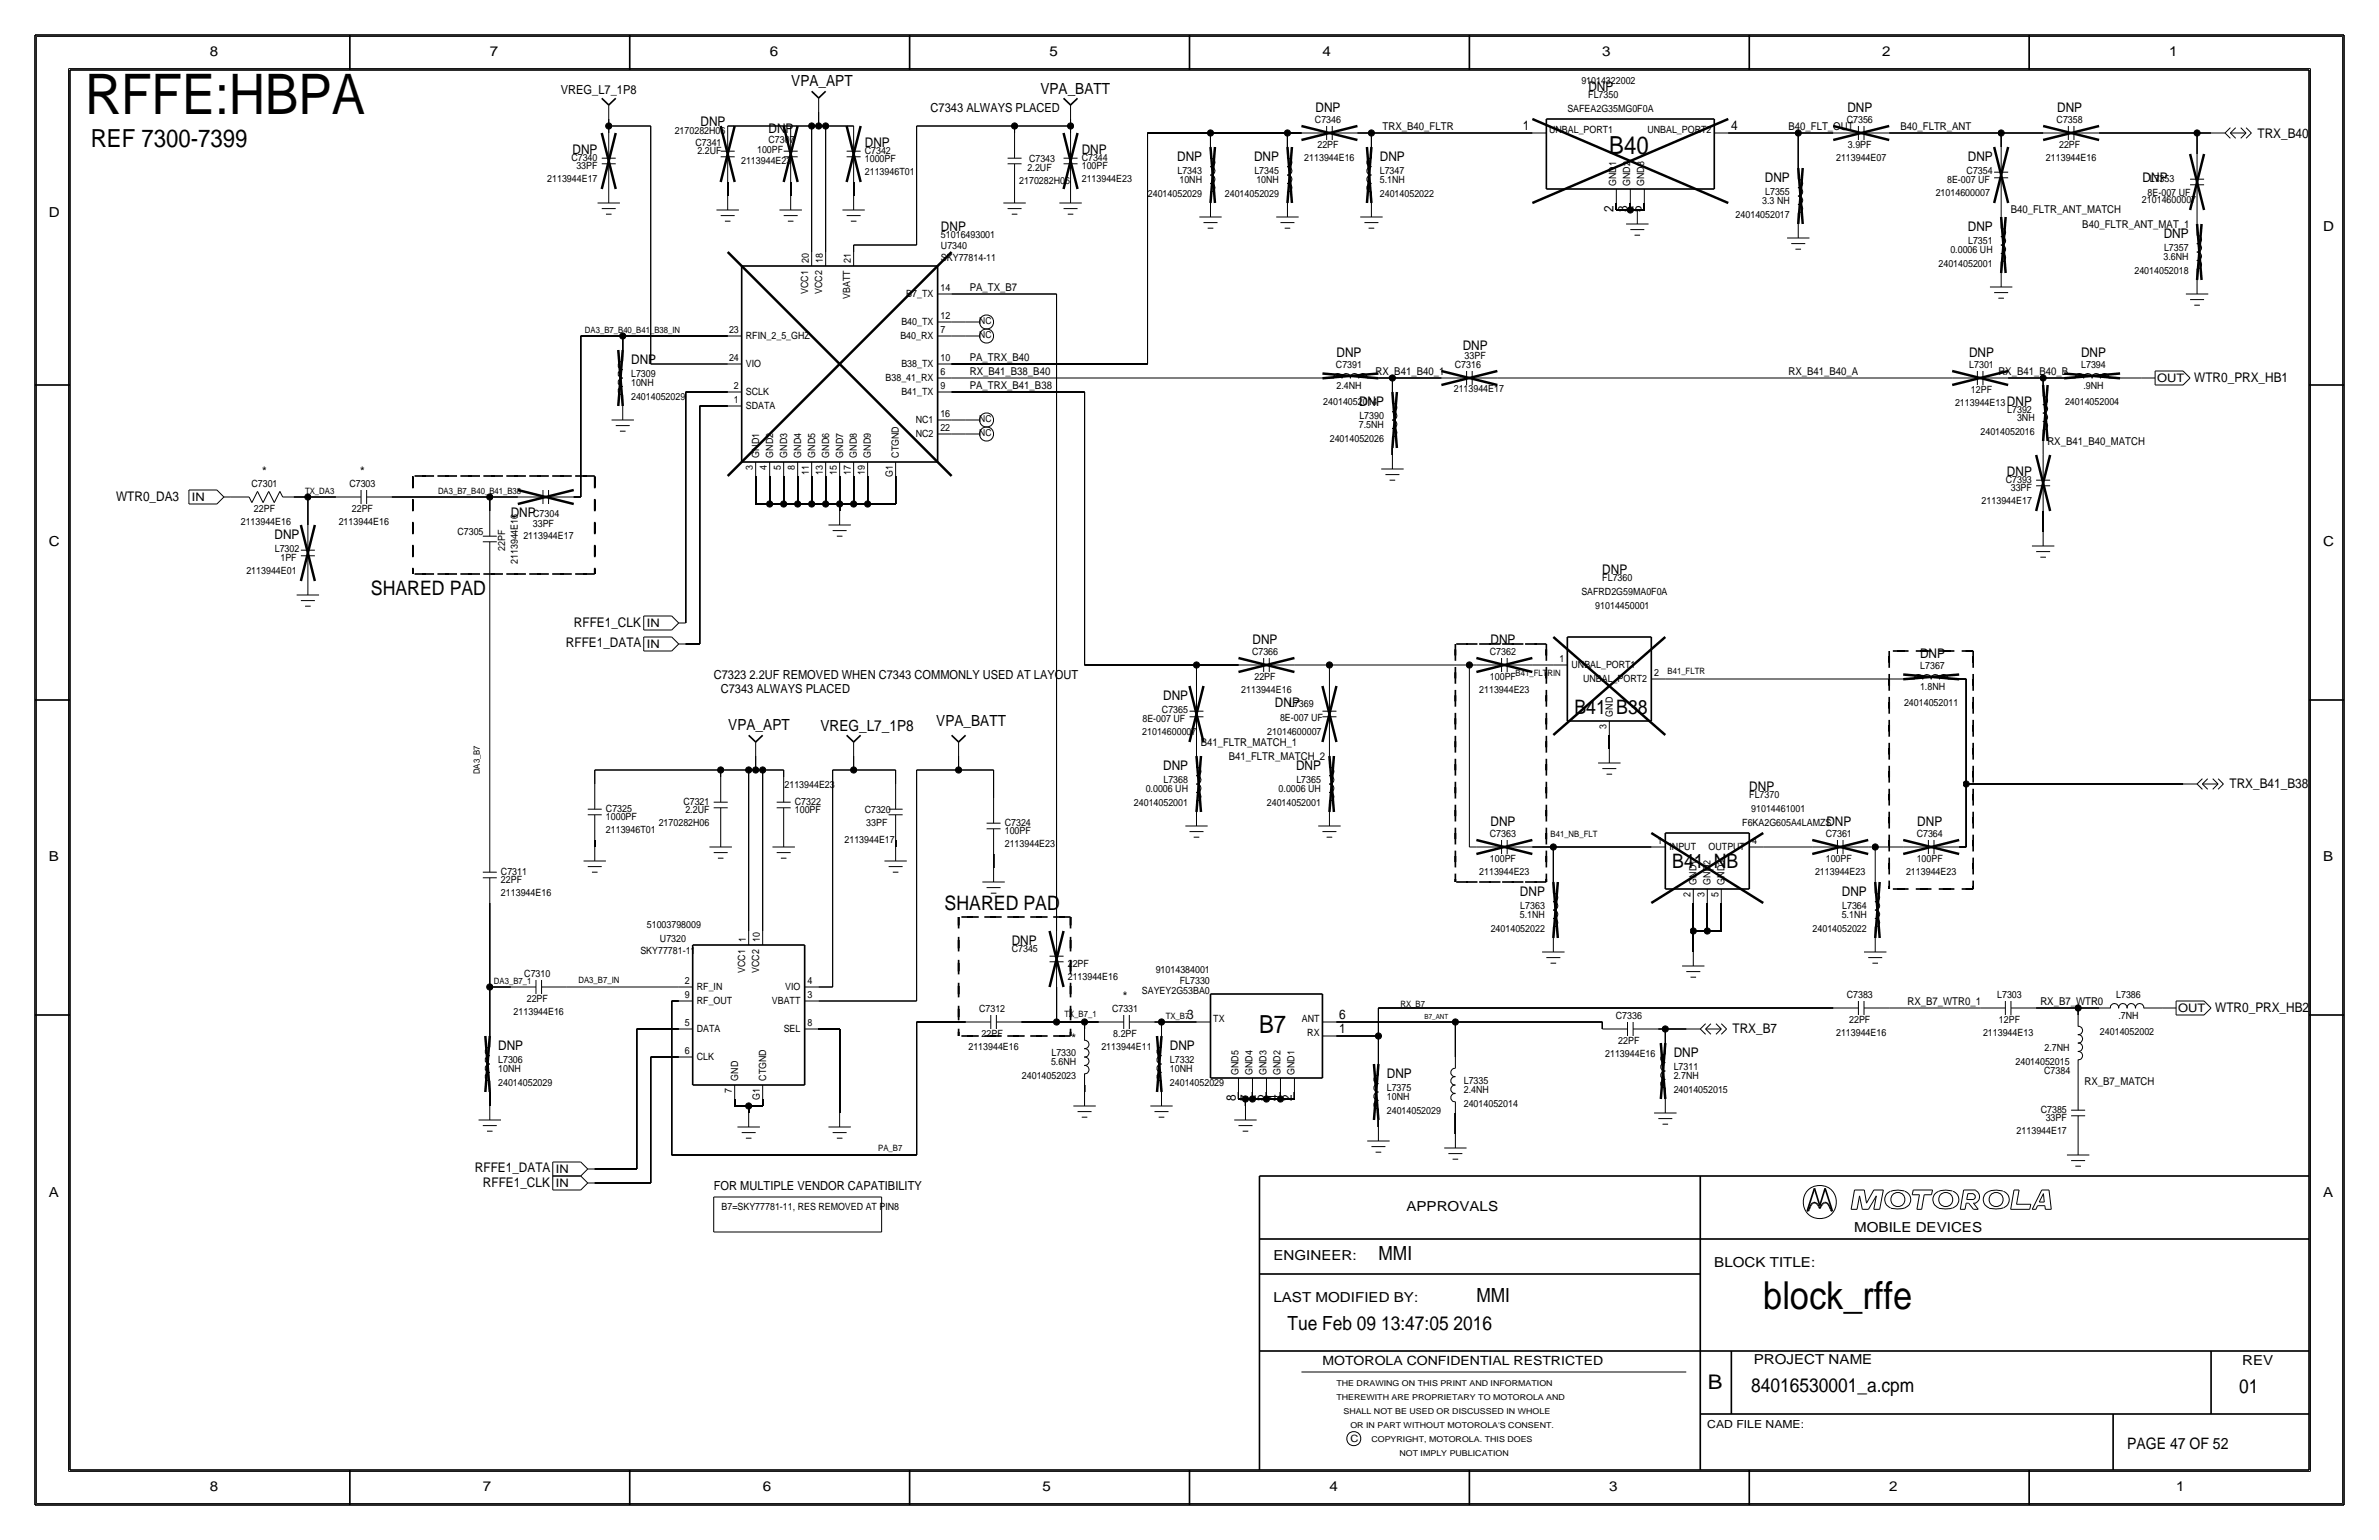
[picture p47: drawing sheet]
<svg xmlns="http://www.w3.org/2000/svg" width="432mm" height="279mm" viewBox="0 0 432 279" stroke-linecap="round" stroke-linejoin="round" font-family="sans-serif">
<defs><g id="words">
<text font-size="10.1" x="15.4" y="20.6">RFFE:HBPA</text>
<text font-size="7" x="320" y="237.5">block_rffe</text>
<g font-size="4.5">
<text x="16.5" y="26.7">REF 7300-7399</text>
<text x="292.1" y="27.9">B40</text>
<text x="228.5" y="187.5">B7</text>
</g>
<text font-size="3.7" x="310" y="252.1">B</text>
<g font-size="3.6">
<text x="67.3" y="108">SHARED PAD</text>
<text x="285.8" y="129.5">B41 B38</text>
<text x="303.5" y="157.5">B41_NB</text>
<text x="171.4" y="165.1">SHARED PAD</text>
</g>
<g font-size="3.5">
<text x="250.2" y="228.6">MMI</text>
<text x="268" y="236.2">MMI</text>
<text x="233.7" y="241.3">Tue Feb 09 13:47:05 2016</text>
<text x="317.9" y="252.6">84016530001_a.cpm</text>
<text x="406.4" y="252.7">01</text>
</g>
<text font-size="2.9" x="386.1" y="262.9">PAGE 47 OF 52</text>
<g font-size="2.8">
<text x="143.6" y="15.6">VPA_APT</text>
<text x="188.8" y="17">VPA_BATT</text>
<text x="169.9" y="131.8">VPA_BATT</text>
<text x="132.2" y="132.5">VPA_APT</text>
<text x="148.9" y="132.7">VREG_L7_1P8</text>
</g>
<g font-size="2.5">
<text x="38.1" y="10.2">8</text>
<text x="88.9" y="10.2">7</text>
<text x="139.7" y="10.2">6</text>
<text x="190.5" y="10.2">5</text>
<text x="240" y="10.2">4</text>
<text x="290.8" y="10.2">3</text>
<text x="341.6" y="10.2">2</text>
<text x="393.7" y="10.2">1</text>
<text x="8.9" y="39.4">D</text>
<text x="421.6" y="41.9">D</text>
<text x="8.9" y="99.1">C</text>
<text x="421.6" y="99.1">C</text>
<text x="8.9" y="156.2">B</text>
<text x="421.6" y="156.2">B</text>
<text x="8.9" y="217.2">A</text>
<text x="255.3" y="219.7">APPROVALS</text>
<text x="421.6" y="217.2">A</text>
<text x="336.5" y="223.5">MOBILE DEVICES</text>
<text x="231.1" y="228.6">ENGINEER:</text>
<text x="311.1" y="229.9">BLOCK TITLE:</text>
<text x="231.1" y="236.2">LAST MODIFIED BY:</text>
<text x="318.3" y="247.5">PROJECT NAME</text>
<text x="407" y="247.6">REV</text>
<text x="38.1" y="270.5">8</text>
<text x="87.6" y="270.5">7</text>
<text x="138.4" y="270.5">6</text>
<text x="189.2" y="270.5">5</text>
<text x="241.3" y="270.5">4</text>
<text x="292.1" y="270.5">3</text>
<text x="342.9" y="270.5">2</text>
<text x="395" y="270.5">1</text>
</g>
<g font-size="2.4">
<text x="288.3" y="16.5">DNP</text>
<text x="127.1" y="22.9">DNP</text>
<text x="238.8" y="20.3">DNP</text>
<text x="276.4" y="23.6">1</text>
<text x="314.2" y="23.6">4</text>
<text x="335.3" y="20.3">DNP</text>
<text x="373.4" y="20.3">DNP</text>
<text x="103.9" y="27.9">DNP</text>
<text x="139.5" y="24.1">DNP</text>
<text x="157" y="26.7">DNP</text>
<text x="196.3" y="27.9">DNP</text>
<text x="213.7" y="29.2">DNP</text>
<text x="227.6" y="29.2">DNP</text>
<text x="250.4" y="29.2">DNP</text>
<text x="357.2" y="29.2">DNP</text>
<text x="409.8" y="25.1">TRX_B40</text>
<text x="320.3" y="33">DNP</text>
<text x="388.9" y="33">DNP</text>
<text x="170.8" y="41.9">DNP</text>
<text x="292.9" y="38.5" transform="rotate(-90 292.9 38.5)">2</text>
<text x="295.4" y="38.5" transform="rotate(-90 295.4 38.5)">3</text>
<text x="297.9" y="38.5" transform="rotate(-90 297.9 38.5)">5</text>
<text x="357.2" y="41.9">DNP</text>
<text x="392.7" y="43.2">DNP</text>
<text x="242.6" y="64.8">DNP</text>
<text x="265.5" y="63.5">DNP</text>
<text x="357.4" y="64.8">DNP</text>
<text x="377.7" y="64.8">DNP</text>
<text x="114.6" y="66">DNP</text>
<text x="398.3" y="69.3">WTR0_PRX_HB1</text>
<text x="246.7" y="73.7">DNP</text>
<text x="364.3" y="73.7">DNP</text>
<text x="47.6" y="86.4">*</text>
<text x="65.4" y="86.4">*</text>
<text x="364.3" y="86.4">DNP</text>
<text x="21.1" y="90.9">WTR0_DA3</text>
<text x="92.7" y="93.8">DNP</text>
<text x="49.8" y="97.8">DNP</text>
<text x="290.8" y="104.1">DNP</text>
<text x="104.2" y="113.8">RFFE1_CLK</text>
<text x="102.7" y="117.4">RFFE1_DATA</text>
<text x="227.4" y="116.8">DNP</text>
<text x="270.5" y="116.8">DNP</text>
<text x="348.5" y="119.4">DNP</text>
<text x="211.1" y="127">DNP</text>
<text x="231.4" y="128.3">DNP</text>
<text x="211.1" y="139.7">DNP</text>
<text x="235.2" y="139.7">DNP</text>
<text x="317.5" y="143.5">DNP</text>
<text x="404.7" y="143">TRX_B41_B38</text>
<text x="270.5" y="149.9">DNP</text>
<text x="331.5" y="149.9">DNP</text>
<text x="348" y="149.9">DNP</text>
<text x="275.9" y="162.6">DNP</text>
<text x="334.3" y="162.6">DNP</text>
<text x="183.6" y="171.4">DNP</text>
<text x="203.8" y="181.6">*</text>
<text x="215.5" y="184.9">3</text>
<text x="243.1" y="184.9">6</text>
<text x="402.1" y="183.6">WTR0_PRX_HB2</text>
<text x="90.4" y="190.5">DNP</text>
<text x="194.5" y="189.2">*</text>
<text x="212.3" y="190.5">DNP</text>
<text x="243.1" y="187.5">1</text>
<text x="303.8" y="191.8">DNP</text>
<text x="314.5" y="187.5">TRX_B7</text>
<text x="251.7" y="195.6">DNP</text>
<text x="224.3" y="199.8" transform="rotate(-90 224.3 199.8)">8</text>
<text x="226.8" y="199.8" transform="rotate(-90 226.8 199.8)">7</text>
<text x="229.4" y="199.8" transform="rotate(-90 229.4 199.8)">5</text>
<text x="231.9" y="199.8" transform="rotate(-90 231.9 199.8)">4</text>
<text x="234.4" y="199.8" transform="rotate(-90 234.4 199.8)">2</text>
<text x="86.2" y="212.6">RFFE1_DATA</text>
<text x="87.7" y="215.4">RFFE1_CLK</text>
</g>
<g font-size="2.3">
<text x="101.8" y="17.1">VREG_L7_1P8</text>
<text x="168.9" y="20.3">C7343 ALWAYS PLACED</text>
<text x="129.5" y="123.2">C7323 2.2UF REMOVED WHEN C7343 COMMONLY USED AT LAYOUT</text>
<text x="130.8" y="125.7">C7343 ALWAYS PLACED</text>
<text x="129.5" y="215.9">FOR MULTIPLE VENDOR CAPATIBILITY</text>
<text x="240" y="247.6">MOTOROLA CONFIDENTIAL RESTRICTED</text>
</g>
<g font-size="2.1">
<text x="391.5" y="69.4">OUT</text>
<text x="34.8" y="90.9">IN</text>
<text x="117.4" y="113.7">IN</text>
<text x="117.4" y="117.6">IN</text>
<text x="395.3" y="183.7">OUT</text>
<text x="100.9" y="215.3">IN</text>
<text x="100.9" y="212.8">IN</text>
</g>
<g font-size="2">
<text x="251" y="23.6">TRX_B40_FLTR</text>
<text x="324.6" y="23.6">B40_FLT_OUT</text>
<text x="344.9" y="23.6">B40_FLTR_ANT</text>
<text x="364.9" y="38.7">B40_FLTR_ANT_MATCH</text>
<text x="378" y="41.4">B40_FLTR_ANT_MAT_1</text>
<text x="176" y="52.8">PA_TX_B7</text>
<text x="176" y="65.5">PA_TRX_B40</text>
<text x="176" y="68.1">RX_B41_B38_B40</text>
<text x="176" y="70.6">PA_TRX_B41_B38</text>
<text x="249.7" y="68.1">RX_B41_B40_1</text>
<text x="324.6" y="68.1">RX_B41_B40_A</text>
<text x="362.7" y="68.1">RX_B41_B40_B</text>
<text x="371.6" y="80.8">RX_B41_B40_MATCH</text>
<text x="217.9" y="135.4">B41_FLTR_MATCH_1</text>
<text x="223" y="137.9">B41_FLTR_MATCH_2</text>
<text x="346.2" y="182.4">RX_B7_WTR0_1</text>
<text x="370.3" y="182.4">RX_B7_WTR0</text>
<text x="378.4" y="196.8">RX_B7_MATCH</text>
<text x="309.9" y="259.1">CAD FILE NAME:</text>
</g>
<g font-size="1.8">
<text x="287" y="15.2">91014322002</text>
<text x="288.3" y="17.8">FL7350</text>
<text x="238.7" y="22.3">C7346</text>
<text x="284.5" y="20.3">SAFEA2G35MG0F0A</text>
<text x="335.2" y="22.4">C7356</text>
<text x="373.3" y="22.4">C7358</text>
<text x="103.7" y="29.2">C7340</text>
<text x="122.5" y="24.2">2170282H06</text>
<text x="126.2" y="26.5">C7341</text>
<text x="126.6" y="27.9">2.2UF</text>
<text x="134.5" y="29.8">2113944E23</text>
<text x="137.4" y="27.7">100PF</text>
<text x="139.5" y="26">C7307</text>
<text x="157" y="27.9">C7342</text>
<text x="157" y="29.5">1000PF</text>
<text x="186.8" y="29.3">C7343</text>
<text x="196.3" y="29.2">C7344</text>
<text x="236.7" y="29.2">2113944E16</text>
<text x="239.1" y="26.9">22PF</text>
<text x="281.2" y="24.1">UNBAL_PORT1</text>
<text x="299" y="24.1">UNBAL_PORT2</text>
<text x="333.3" y="29.2">2113944E07</text>
<text x="335.4" y="26.9">3.9PF</text>
<text x="371.4" y="29.2">2113944E16</text>
<text x="373.7" y="26.9">22PF</text>
<text x="99.3" y="33">2113944E17</text>
<text x="104.6" y="30.7">33PF</text>
<text x="157" y="31.8">2113946T01</text>
<text x="185" y="33.3">2170282H06</text>
<text x="186.5" y="30.9">2.2UF</text>
<text x="196.3" y="33">2113944E23</text>
<text x="196.3" y="30.7">100PF</text>
<text x="208.3" y="35.8">24014052029</text>
<text x="213.7" y="31.5">L7343</text>
<text x="214.1" y="33.3">10NH</text>
<text x="222.3" y="35.8">24014052029</text>
<text x="227.7" y="31.5">L7345</text>
<text x="228" y="33.3">10NH</text>
<text x="250.4" y="31.5">L7347</text>
<text x="250.4" y="35.8">24014052022</text>
<text x="250.4" y="33.3">5.1NH</text>
<text x="293.4" y="33.8" transform="rotate(-90 293.4 33.8)">GND1</text>
<text x="295.9" y="33.8" transform="rotate(-90 295.9 33.8)">GND2</text>
<text x="298.4" y="33.8" transform="rotate(-90 298.4 33.8)">GND3</text>
<text x="320.4" y="35.4">L7355</text>
<text x="351.3" y="35.6">21014600007</text>
<text x="353.4" y="33.3">8E-007 UF</text>
<text x="357" y="31.5">C7354</text>
<text x="389.8" y="35.6">8E-007 UF</text>
<text x="390.2" y="33">L7353</text>
<text x="315" y="39.6">24014052017</text>
<text x="319.9" y="37.1">3.3 NH</text>
<text x="388.8" y="36.8">21014600007</text>
<text x="146.8" y="47.8" transform="rotate(-90 146.8 47.8)">20</text>
<text x="149.4" y="47.8" transform="rotate(-90 149.4 47.8)">18</text>
<text x="154.4" y="47.8" transform="rotate(-90 154.4 47.8)">21</text>
<text x="170.8" y="45.2">U7340</text>
<text x="170.8" y="47.3">SKY77814-11</text>
<text x="170.8" y="43.1">51016493001</text>
<text x="354" y="46">0.0006 UH</text>
<text x="357.2" y="44.2">L7351</text>
<text x="392.7" y="47.2">3.6NH</text>
<text x="392.8" y="45.5">L7357</text>
<text x="146.7" y="53.3" transform="rotate(-90 146.7 53.3)">VCC1</text>
<text x="149.3" y="53.3" transform="rotate(-90 149.3 53.3)">VCC2</text>
<text x="164.5" y="53.9">B7_TX</text>
<text x="170.7" y="52.8">14</text>
<text x="351.9" y="48.5">24014052001</text>
<text x="387.4" y="49.8">24014052018</text>
<text x="154.3" y="54.2" transform="rotate(-90 154.3 54.2)">VBATT</text>
<text x="163.6" y="59">B40_TX</text>
<text x="170.7" y="57.9">12</text>
<text x="132.3" y="65.5">24</text>
<text x="132.3" y="60.5">23</text>
<text x="135.4" y="61.6">RFIN_2_5_GHZ</text>
<text x="163.4" y="61.6">B40_RX</text>
<text x="170.7" y="60.5">7</text>
<text x="170.7" y="65.5">10</text>
<text x="265.8" y="65.1">33PF</text>
<text x="114.6" y="68.4">L7309</text>
<text x="114.6" y="70.1">10NH</text>
<text x="133.2" y="70.6">2</text>
<text x="135.4" y="71.7">SCLK</text>
<text x="135.4" y="66.6">VIO</text>
<text x="160.7" y="69.2">B38_41_RX</text>
<text x="163.6" y="66.7">B38_TX</text>
<text x="163.6" y="71.7">B41_TX</text>
<text x="170.7" y="70.6">9</text>
<text x="170.7" y="68.1">6</text>
<text x="242.5" y="66.8">C7391</text>
<text x="242.6" y="70.6">2.4NH</text>
<text x="263.9" y="71.1">2113944E17</text>
<text x="264.1" y="66.8">C7316</text>
<text x="357.4" y="66.9">L7301</text>
<text x="357.7" y="71.4">12PF</text>
<text x="377.7" y="66.9">L7394</text>
<text x="378.2" y="70.6">.9NH</text>
<text x="114.6" y="72.6">24014052029</text>
<text x="133.2" y="73.2">1</text>
<text x="135.4" y="74.3">SDATA</text>
<text x="166.2" y="76.8">NC1</text>
<text x="170.7" y="75.7">16</text>
<text x="240.2" y="73.4">24014052014</text>
<text x="246.6" y="77.7">7.5NH</text>
<text x="246.7" y="76">L7390</text>
<text x="354.8" y="73.7">2113944E13</text>
<text x="364.3" y="74.9">L7392</text>
<text x="366.1" y="76.5">3NH</text>
<text x="374.8" y="73.4">24014052004</text>
<text x="137.8" y="83.1" transform="rotate(-90 137.8 83.1)">GND1</text>
<text x="140.3" y="83.1" transform="rotate(-90 140.3 83.1)">GND2</text>
<text x="142.8" y="83.1" transform="rotate(-90 142.8 83.1)">GND3</text>
<text x="145.4" y="83.1" transform="rotate(-90 145.4 83.1)">GND4</text>
<text x="147.9" y="83.1" transform="rotate(-90 147.9 83.1)">GND5</text>
<text x="150.5" y="83.1" transform="rotate(-90 150.5 83.1)">GND6</text>
<text x="153" y="83.1" transform="rotate(-90 153 83.1)">GND7</text>
<text x="155.5" y="83.1" transform="rotate(-90 155.5 83.1)">GND8</text>
<text x="158.1" y="83.1" transform="rotate(-90 158.1 83.1)">GND9</text>
<text x="163.2" y="83.1" transform="rotate(-90 163.2 83.1)">CTGND</text>
<text x="166.2" y="79.3">NC2</text>
<text x="170.7" y="78.2">22</text>
<text x="241.4" y="80.3">24014052026</text>
<text x="359.5" y="79">24014052016</text>
<text x="45.6" y="88.4">C7301</text>
<text x="63.4" y="88.4">C7303</text>
<text x="136.6" y="85.2" transform="rotate(-90 136.6 85.2)">3</text>
<text x="139.2" y="85.2" transform="rotate(-90 139.2 85.2)">4</text>
<text x="141.7" y="85.2" transform="rotate(-90 141.7 85.2)">5</text>
<text x="144.3" y="85.2" transform="rotate(-90 144.3 85.2)">8</text>
<text x="146.8" y="86.1" transform="rotate(-90 146.8 86.1)">11</text>
<text x="149.4" y="86.1" transform="rotate(-90 149.4 86.1)">13</text>
<text x="151.9" y="86.1" transform="rotate(-90 151.9 86.1)">15</text>
<text x="154.4" y="86.1" transform="rotate(-90 154.4 86.1)">17</text>
<text x="157" y="86.1" transform="rotate(-90 157 86.1)">19</text>
<text x="162" y="86.5" transform="rotate(-90 162 86.5)">G1</text>
<text x="364.1" y="87.6">C7393</text>
<text x="365" y="89.2">33PF</text>
<text x="43.7" y="95.2">2113944E16</text>
<text x="46.1" y="92.8">22PF</text>
<text x="61.5" y="95.2">2113944E16</text>
<text x="63.9" y="93">22PF</text>
<text x="96.7" y="95.6">33PF</text>
<text x="96.8" y="93.8">C7304</text>
<text x="359.7" y="91.4">2113944E17</text>
<text x="49.9" y="100.1">L7302</text>
<text x="50.9" y="101.9">1PF</text>
<text x="83" y="97.1">C7305</text>
<text x="91.7" y="100" transform="rotate(-90 91.7 100)">22PF</text>
<text x="95" y="97.7">2113944E17</text>
<text x="44.7" y="104.1">2113944E01</text>
<text x="94" y="102.4" transform="rotate(-90 94 102.4)">2113944E16</text>
<text x="287" y="107.9">SAFRD2G59MA0F0A</text>
<text x="290.8" y="105.4">FL7360</text>
<text x="289.6" y="110.5">91014450001</text>
<text x="227.2" y="118.9">C7366</text>
<text x="270.4" y="118.9">C7362</text>
<text x="225.3" y="125.7">2113944E16</text>
<text x="227.7" y="123.4">22PF</text>
<text x="268.5" y="125.7">2113944E23</text>
<text x="270.4" y="123.4">100PF</text>
<text x="283.1" y="120.1">1</text>
<text x="285.2" y="121.3">UNBAL_PORT1</text>
<text x="287.3" y="123.8">UNBAL_PORT2</text>
<text x="300.2" y="122.7">2</text>
<text x="348.5" y="125.2">1.8NH</text>
<text x="348.5" y="121.5">L7367</text>
<text x="207.4" y="131.1">8E-007 UF</text>
<text x="210.9" y="129.3">C7365</text>
<text x="232.3" y="130.8">8E-007 UF</text>
<text x="234" y="128.3">L7369</text>
<text x="292.7" y="130" transform="rotate(-90 292.7 130)">GND</text>
<text x="345.6" y="128">24014052011</text>
<text x="207.3" y="133.4">21014600007</text>
<text x="230" y="133.4">21014600007</text>
<text x="291.6" y="132.2" transform="rotate(-90 291.6 132.2)">3</text>
<text x="142.4" y="143.1">2113944E23</text>
<text x="208" y="143.8">0.0006 UH</text>
<text x="211.2" y="142">L7368</text>
<text x="232.1" y="143.8">0.0006 UH</text>
<text x="235.3" y="142">L7365</text>
<text x="110" y="147.3">C7325</text>
<text x="110" y="148.8">1000PF</text>
<text x="119.6" y="149.9">2170282H06</text>
<text x="124" y="146">C7321</text>
<text x="124.4" y="147.6">2.2UF</text>
<text x="144.3" y="146">C7322</text>
<text x="144.3" y="147.6">100PF</text>
<text x="157" y="147.4">C7320</text>
<text x="157.2" y="149.9">33PF</text>
<text x="182.4" y="149.9">C7324</text>
<text x="205.8" y="146.3">24014052001</text>
<text x="229.9" y="146.3">24014052001</text>
<text x="316.2" y="149.9">F6KA2G605A4LAMZS</text>
<text x="317.5" y="144.8">FL7370</text>
<text x="317.9" y="147.3">91014461001</text>
<text x="110" y="151.1">2113946T01</text>
<text x="153.3" y="153">2113944E17</text>
<text x="182.4" y="153.7">2113944E23</text>
<text x="182.4" y="151.4">100PF</text>
<text x="270.4" y="151.9">C7363</text>
<text x="300.9" y="153.2">1</text>
<text x="303" y="154.3">INPUT</text>
<text x="310.1" y="154.3">OUTPUT</text>
<text x="318" y="153.2">4</text>
<text x="331.4" y="151.9">C7361</text>
<text x="347.9" y="151.9">C7364</text>
<text x="90.9" y="158.7">C7311</text>
<text x="90.9" y="160.3">22PF</text>
<text x="268.5" y="158.7">2113944E23</text>
<text x="270.4" y="156.5">100PF</text>
<text x="307.9" y="160.5" transform="rotate(-90 307.9 160.5)">GND1</text>
<text x="310.5" y="160.5" transform="rotate(-90 310.5 160.5)">GND2</text>
<text x="313" y="160.5" transform="rotate(-90 313 160.5)">GND3</text>
<text x="329.4" y="158.8">2113944E23</text>
<text x="331.4" y="156.5">100PF</text>
<text x="346" y="158.8">2113944E23</text>
<text x="347.9" y="156.5">100PF</text>
<text x="90.9" y="162.6">2113944E16</text>
<text x="275.9" y="166.6">5.1NH</text>
<text x="275.9" y="164.9">L7363</text>
<text x="306.8" y="162.7" transform="rotate(-90 306.8 162.7)">2</text>
<text x="309.4" y="162.7" transform="rotate(-90 309.4 162.7)">3</text>
<text x="311.9" y="162.7" transform="rotate(-90 311.9 162.7)">5</text>
<text x="334.3" y="166.6">5.1NH</text>
<text x="334.4" y="164.9">L7364</text>
<text x="116.2" y="173.1">SKY77781-11</text>
<text x="117.4" y="168.3">51003798009</text>
<text x="119.8" y="170.8">U7320</text>
<text x="135.4" y="170.9" transform="rotate(-90 135.4 170.9)">1</text>
<text x="137.9" y="170.9" transform="rotate(-90 137.9 170.9)">10</text>
<text x="183.6" y="172.7">C7345</text>
<text x="270.6" y="169.2">24014052022</text>
<text x="329" y="169.2">24014052022</text>
<text x="95.2" y="177.3">C7310</text>
<text x="124.3" y="178.6">2</text>
<text x="126.5" y="179.7">RF_IN</text>
<text x="135.3" y="176.5" transform="rotate(-90 135.3 176.5)">VCC1</text>
<text x="137.8" y="176.5" transform="rotate(-90 137.8 176.5)">VCC2</text>
<text x="142.5" y="179.7">VIO</text>
<text x="146.6" y="178.6">4</text>
<text x="193.8" y="177.8">2113944E16</text>
<text x="193.8" y="175.5">22PF</text>
<text x="209.8" y="176.5">91014384001</text>
<text x="214.1" y="178.5">FL7330</text>
<text x="93.2" y="184.1">2113944E16</text>
<text x="95.6" y="181.9">22PF</text>
<text x="124.3" y="181.1">9</text>
<text x="126.5" y="182.2">RF_OUT</text>
<text x="140.1" y="182.2">VBATT</text>
<text x="146.6" y="181.1">3</text>
<text x="177.7" y="183.6">C7312</text>
<text x="201.8" y="183.6">C7331</text>
<text x="207.3" y="180.3">SAYEY2G53BA0</text>
<text x="220.2" y="185.4">TX</text>
<text x="236.3" y="185.4">ANT</text>
<text x="293.3" y="184.9">C7336</text>
<text x="335.2" y="181.1">C7383</text>
<text x="335.6" y="185.7">22PF</text>
<text x="362.5" y="181.2">L7303</text>
<text x="362.8" y="185.7">12PF</text>
<text x="384.1" y="181.2">L7386</text>
<text x="384.5" y="184.9">.7NH</text>
<text x="124.3" y="186.2">5</text>
<text x="124.3" y="191.3">6</text>
<text x="126.5" y="187.3">DATA</text>
<text x="142.2" y="187.3">SEL</text>
<text x="146.6" y="186.2">8</text>
<text x="175.8" y="190.5">2113944E16</text>
<text x="178.2" y="188.2">22PF</text>
<text x="190.8" y="191.6">L7330</text>
<text x="199.9" y="190.5">2113944E11</text>
<text x="202.1" y="188.2">8.2PF</text>
<text x="237.3" y="188">RX</text>
<text x="291.3" y="191.8">2113944E16</text>
<text x="293.7" y="189.5">22PF</text>
<text x="333.3" y="188">2113944E16</text>
<text x="359.9" y="188">2113944E13</text>
<text x="371.1" y="190.8">2.7NH</text>
<text x="381.2" y="187.7">24014052002</text>
<text x="90.4" y="192.8">L7306</text>
<text x="90.4" y="194.6">10NH</text>
<text x="90.4" y="197.1">24014052029</text>
<text x="126.5" y="192.4">CLK</text>
<text x="134" y="196.1" transform="rotate(-90 134 196.1)">GND</text>
<text x="139" y="196.1" transform="rotate(-90 139 196.1)">CTGND</text>
<text x="185.5" y="195.8">24014052023</text>
<text x="190.8" y="193.3">5.6NH</text>
<text x="212.3" y="192.8">L7332</text>
<text x="212.3" y="194.6">10NH</text>
<text x="212.3" y="197.1">24014052029</text>
<text x="224.8" y="195.1" transform="rotate(-90 224.8 195.1)">GND5</text>
<text x="227.3" y="195.1" transform="rotate(-90 227.3 195.1)">GND4</text>
<text x="229.9" y="195.1" transform="rotate(-90 229.9 195.1)">GND3</text>
<text x="232.4" y="195.1" transform="rotate(-90 232.4 195.1)">GND2</text>
<text x="235" y="195.1" transform="rotate(-90 235 195.1)">GND1</text>
<text x="251.7" y="197.9">L7375</text>
<text x="265.7" y="196.6">L7335</text>
<text x="303.8" y="194.1">L7311</text>
<text x="303.8" y="195.8">2.7NH</text>
<text x="365.8" y="193.3">24014052015</text>
<text x="371" y="194.8">C7384</text>
<text x="132.8" y="198.3" transform="rotate(-90 132.8 198.3)">7</text>
<text x="137.9" y="199.5" transform="rotate(-90 137.9 199.5)">G1</text>
<text x="251.7" y="199.6">10NH</text>
<text x="251.7" y="202.2">24014052029</text>
<text x="265.7" y="200.9">24014052014</text>
<text x="265.7" y="198.4">2.4NH</text>
<text x="303.8" y="198.4">24014052015</text>
<text x="370.4" y="201.9">C7385</text>
<text x="371.3" y="203.5">33PF</text>
<text x="366" y="205.7">2113944E17</text>
<text x="131" y="219.6">B7=SKY77781-11, RES REMOVED AT PIN8</text>
<text x="245.1" y="261.6">C</text>
</g>
<g font-size="1.7">
<text x="177.8" y="58.8">NC</text>
<text x="177.8" y="61.4">NC</text>
<text x="177.8" y="76.6">NC</text>
<text x="177.8" y="79.1">NC</text>
</g>
<g font-size="1.6">
<text x="106.2" y="60.5">DA3_B7_B40_B41_B38_IN</text>
<text x="55.4" y="89.7">TX_DA3</text>
<text x="79.5" y="89.7">DA3_B7_B40_B41_B38</text>
<text x="275.1" y="122.7">B41_FLTRIN</text>
<text x="302.7" y="122.2">B41_FLTR</text>
<text x="87.1" y="140.5" transform="rotate(-90 87.1 140.5)">DA3_B7</text>
<text x="281.4" y="151.9">B41_NB_FLT</text>
<text x="89.7" y="178.6">DA3_B7_1</text>
<text x="105" y="178.3">DA3_B7_IN</text>
<text x="193.2" y="184.6">TX_B7_1</text>
<text x="211.6" y="184.9">TX_B7</text>
<text x="254.2" y="182.6">RX_B7</text>
<text x="159.4" y="208.7">PA_B7</text>
</g>
<g font-size="1.5">
<text x="242.6" y="251.5">THE DRAWING ON THIS PRINT AND INFORMATION</text>
<text x="242.6" y="254">THEREWITH ARE PROPRIETARY TO MOTOROLA AND</text>
<text x="243.8" y="256.5">SHALL NOT BE USED OR DISCUSSED IN WHOLE</text>
<text x="245.1" y="259.1">OR IN PART WITHOUT MOTOROLA'S CONSENT.</text>
<text x="248.9" y="261.6">COPYRIGHT, MOTOROLA. THIS DOES</text>
<text x="254" y="264.2">NOT IMPLY PUBLICATION</text>
</g>
<text font-size="1.3" x="258.6" y="184.9">B7_ANT</text>
</g></defs>
<!-- layer: Nets -->
<g fill="none" stroke="#000" stroke-width=".18">
<path d="M110.5 22.9v1.2zM110.5 21.6v1.3zM110.5 22.9h7.6zM118.1 22.9v43.1zM132.1 33v2.6zM132.1 22.9h11.4zM143.5 33v2.6zM143.5 22.9h3.8zM147.3 22.9v22.8zM147.3 22.9h1.3zM148.6 22.9h1.3zM148.6 20.3v2.6z"/>
<path d="M149.9 22.9v22.8zM149.9 22.9h5zM154.9 33v2.6zM166.4 22.9v21.5zM166.4 22.9h17.8zM184.1 22.9v1.2zM184.1 22.9h10.2zM194.3 22.9v1.2zM194.3 21.6v1.3zM208.3 24.1h11.4zM208.3 24.1v41.9zM219.7 24.1v2.6z"/>
<path d="M219.7 24.1h14zM233.7 24.1v2.6zM233.7 24.1h2.5zM246.4 24.1h2.5zM248.9 24.1v2.6zM248.9 24.1h29.2zM293.4 36.8v1.3zM293.4 38.1h2.5zM295.9 36.8v1.3zM295.9 38.1h1.3zM297.2 38.1h1.2zM298.4 36.8v1.3z"/>
<path d="M313.7 24.1h12.7zM326.4 24.1v6.4zM326.4 24.1h6.3zM342.9 24.1h20.3zM363.2 24.1v2.6zM363.2 24.1h7.6zM363.2 36.8v2.6zM381 24.1h17.8zM398.8 24.1h2.5zM398.8 24.1v3.8zM398.8 38.1v2.5zM154.9 44.4v1.3z"/>
<path d="M154.9 44.4h11.5zM172.7 53.3h19.1zM172.7 58.4h2.6zM191.8 53.3v115.6zM105.4 61h7.6zM105.4 61v29.2zM113 61v2.5zM113 61h19.1zM118.1 66h14zM124.5 71.1h7.6zM124.5 71.1v41.9zM127 73.7h5.1z"/>
<path d="M127 73.7v43.1zM172.7 66h35.6zM172.7 68.6h67.3zM172.7 71.1h24.2zM172.7 76.2h2.6zM172.7 78.7h2.6zM172.7 61h2.6zM196.8 71.1v49.5zM250.2 68.6h2.5zM252.7 68.6h8.9zM252.7 68.6v2.5zM271.8 68.6h82.5z"/>
<path d="M364.5 68.6h6.3zM370.8 68.6v1.2zM370.8 68.6h3.8zM384.8 68.6h3.8zM41.9 90.2h1.3zM53.3 90.2h2.6zM55.9 90.2v5zM55.9 90.2h5.1zM71.1 90.2h17.8zM88.9 90.2h5.1zM88.9 90.2v2.5zM104.1 90.2h1.3z"/>
<path d="M137.2 86.4v5zM137.2 91.4h2.5zM139.7 86.4v5zM139.7 91.4h2.5zM142.2 86.4v5zM142.2 91.4h2.6zM144.8 86.4v5zM144.8 91.4h2.5zM147.3 86.4v5zM147.3 91.4h2.6zM149.9 86.4v5zM149.9 91.4h2.5z"/>
<path d="M152.4 91.4h2.5zM152.4 91.4v1.3zM152.4 86.4v5zM154.9 86.4v5zM154.9 91.4h2.6zM157.5 86.4v5zM157.5 91.4h5.1zM162.6 86.4v5zM252.7 81.3v1.2zM370.8 92.7v3.8zM370.8 80v2.5zM88.9 102.9v50.8z"/>
<path d="M124.5 116.8h2.5zM107.9 139.7v2.5zM107.9 139.7h22.9zM130.8 139.7v1.3zM130.8 139.7h5.1zM135.9 139.7v29.2zM135.9 139.7h1.3zM137.2 139.7h1.2zM137.2 137.2v2.5zM138.4 139.7h3.8zM138.4 139.7v29.2zM142.2 139.7v1.3z"/>
<path d="M151.1 139.7h3.8zM151.1 139.7v39.4zM154.9 137.2v2.5zM154.9 139.7h7.7zM162.6 139.7v2.5zM166.4 139.7h7.6zM166.4 139.7v41.9zM174 137.2v2.5zM174 139.7h6.3zM180.3 139.7v5.1zM196.8 120.7h20.4zM217.2 134.6v2.6z"/>
<path d="M217.2 120.7v3.8zM217.2 120.7h7.6zM234.9 120.7h6.4zM241.3 120.7v3.8zM241.3 120.7h25.4zM241.3 134.6v2.6zM266.7 120.7h1.3zM266.7 120.7v33zM278.1 120.7h3.8zM292.1 133.3v2.6zM302.3 123.2h43.1zM355.6 123.2h1.3z"/>
<path d="M356.9 123.2v19zM107.9 152.4v1.3zM162.6 152.4v1.3zM180.3 154.9v2.6zM266.7 153.7h1.3zM278.1 153.7h3.8zM281.9 153.7v6.3zM281.9 153.7h17.8zM320 153.7h8.9zM339.1 153.7h1.3zM340.4 153.7v6.3zM340.4 153.7h5z"/>
<path d="M355.6 153.7h1.3zM356.9 142.2v11.5zM356.9 142.2h39.3zM88.9 179.1h3.8zM88.9 179.1v8.9zM88.9 163.8v15.3zM102.9 179.1h20.3zM148.6 179.1h2.5zM191.8 179.1v6.3zM307.3 168.9v3.8zM307.3 163.8v5.1zM307.3 168.9h2.6z"/>
<path d="M309.9 163.8v5.1zM309.9 168.9h2.5zM312.4 163.8v5.1zM88.9 198.1v2.6zM115.6 186.7h7.6zM115.6 186.7v25.4zM118.1 191.8h5.1zM118.1 191.8v22.8zM121.9 181.6h1.3zM121.9 181.6v27.9zM133.3 199.4v1.3zM138.4 199.4v1.3z"/>
<path d="M148.6 186.7h3.8zM148.6 181.6h17.8zM152.4 186.7v15.2zM166.4 185.4v24.2zM166.4 185.4h8.9zM185.4 185.4h6.4zM191.8 185.4h5zM196.8 196.8v1.3zM196.8 185.4v1.3zM196.8 185.4h2.6zM209.5 185.4h1.3zM210.8 185.4v2.6z"/>
<path d="M210.8 185.4h6.4zM224.8 198.1v1.3zM224.8 199.4h1.3zM226.1 199.4v1.3zM226.1 199.4h1.2zM227.3 198.1v1.3zM227.3 199.4h2.6zM229.9 198.1v1.3zM229.9 199.4h2.5zM232.4 198.1v1.3zM232.4 199.4h2.5zM234.9 198.1v1.3z"/>
<path d="M242.6 185.4h21.6zM242.6 188h7.6zM250.2 188v5zM250.2 182.9v5.1zM250.2 182.9h82.5zM264.2 185.4v6.4zM264.2 185.4h26.6zM290.8 185.4v1.3zM301 186.7h1.3zM302.3 186.7v2.5zM302.3 186.7h3.8zM342.9 182.9h16.5z"/>
<path d="M369.6 182.9h7.6zM377.2 182.9v1.2zM377.2 182.9h3.8zM377.2 194.3v2.6zM391.2 182.9h1.2zM107.9 214.6h10.2zM107.9 212.1h7.7zM121.9 209.5h44.5zM129.5 217.2v6.3zM129.5 217.2h30.5zM133.3 200.7h2.6zM135.9 200.7v1.2z"/>
<path d="M135.9 200.7h2.5zM160 217.2v6.3zM250.2 203.2v1.3zM264.2 201.9v3.8zM129.5 223.5h30.5z"/>
</g>
<g fill="none" stroke="#000" stroke-width=".3" stroke-dasharray="2.1" stroke-linecap="butt">
<path d="M74.9 86.4v17.7zM74.9 86.4h33zM107.9 86.4v17.7zM74.9 104.1h33zM264.2 116.8h16.5zM264.2 116.8v43.2zM280.7 116.8v43.2zM342.9 118.1v43.2zM342.9 118.1h15.2zM358.1 118.1v43.2zM174 166.4v21.6zM174 166.4h20.3z"/>
<path d="M194.3 166.4v21.6zM264.2 160h16.5zM342.9 161.3h15.2zM174 188h20.3z"/>
</g>
<g fill="#000" stroke="#000" stroke-width=".18">
<circle cx="110.5" cy="22.9" r=".56"/>
<circle cx="147.3" cy="22.9" r=".56"/>
<circle cx="148.6" cy="22.9" r=".56"/>
<circle cx="149.9" cy="22.9" r=".56"/>
<circle cx="184.1" cy="22.9" r=".56"/>
<circle cx="194.3" cy="22.9" r=".56"/>
<circle cx="219.7" cy="24.1" r=".56"/>
<circle cx="233.7" cy="24.1" r=".56"/>
<circle cx="248.9" cy="24.1" r=".56"/>
<circle cx="295.9" cy="38.1" r=".56"/>
<circle cx="326.4" cy="24.1" r=".56"/>
<circle cx="363.2" cy="24.1" r=".56"/>
<circle cx="398.8" cy="24.1" r=".56"/>
<circle cx="113" cy="61" r=".56"/>
<circle cx="252.7" cy="68.6" r=".56"/>
<circle cx="370.8" cy="68.6" r=".56"/>
<circle cx="55.9" cy="90.2" r=".56"/>
<circle cx="88.9" cy="90.2" r=".56"/>
<circle cx="139.7" cy="91.4" r=".56"/>
<circle cx="142.2" cy="91.4" r=".56"/>
<circle cx="144.8" cy="91.4" r=".56"/>
<circle cx="147.3" cy="91.4" r=".56"/>
<circle cx="149.9" cy="91.4" r=".56"/>
<circle cx="152.4" cy="91.4" r=".56"/>
<circle cx="154.9" cy="91.4" r=".56"/>
<circle cx="157.5" cy="91.4" r=".56"/>
<circle cx="130.8" cy="139.7" r=".56"/>
<circle cx="135.9" cy="139.7" r=".56"/>
<circle cx="137.2" cy="139.7" r=".56"/>
<circle cx="138.4" cy="139.7" r=".56"/>
<circle cx="154.9" cy="139.7" r=".56"/>
<circle cx="174" cy="139.7" r=".56"/>
<circle cx="217.2" cy="120.6" r=".56"/>
<circle cx="241.3" cy="120.6" r=".56"/>
<circle cx="266.7" cy="120.6" r=".56"/>
<circle cx="281.9" cy="153.7" r=".56"/>
<circle cx="340.4" cy="153.7" r=".56"/>
<circle cx="356.9" cy="142.2" r=".56"/>
<circle cx="88.9" cy="179.1" r=".56"/>
<circle cx="307.3" cy="168.9" r=".56"/>
<circle cx="309.9" cy="168.9" r=".56"/>
<circle cx="191.8" cy="185.4" r=".56"/>
<circle cx="196.8" cy="185.4" r=".56"/>
<circle cx="210.8" cy="185.4" r=".56"/>
<circle cx="226.1" cy="199.4" r=".56"/>
<circle cx="227.3" cy="199.4" r=".56"/>
<circle cx="229.9" cy="199.4" r=".56"/>
<circle cx="232.4" cy="199.4" r=".56"/>
<circle cx="250.2" cy="188" r=".56"/>
<circle cx="264.2" cy="185.4" r=".56"/>
<circle cx="302.3" cy="186.7" r=".56"/>
<circle cx="377.2" cy="182.9" r=".56"/>
<circle cx="135.9" cy="200.7" r=".56"/>
</g>
<!-- layer: Components -->
<g fill="none" stroke="#000" stroke-width=".18">
<path d="M110.5 19.1v2.5zM148.6 17.8v2.5zM194.3 19.1v2.5zM108.5 36.8h4zM109.2 28.7h2.6zM109.2 29.7h2.6zM109.2 37.8h2.6zM110 38.9h1zM110.5 29.7v4.6zM110.5 24.1v4.6zM110.5 34.3v2.5zM130 38.1h4.1z"/>
<path d="M130.8 28.4h2.5zM130.8 27.4h2.6zM130.8 39.1h2.6zM132.1 28.4v4.6zM132.1 22.9v4.5zM132.1 35.6v2.5zM141.5 38.1h4zM142.2 28.4h2.6zM142.2 39.1h2.6zM142.2 27.4h2.6zM143.5 28.4v4.6zM143.5 22.9v4.5z"/>
<path d="M143.5 35.6v2.5zM152.9 38.1h4.1zM153.7 28.4h2.5zM153.7 39.1h2.5zM153.7 27.4h2.5zM154.9 28.4v4.6zM154.9 22.9v4.5zM154.9 35.6v2.5zM182.1 36.8h4.1zM182.9 29.7h2.5zM182.9 37.8h2.5zM182.9 28.7h2.5z"/>
<path d="M183.6 38.9h1.1zM184.1 34.3v2.5zM184.1 29.7v4.6zM184.1 24.1v4.6zM192.3 36.8h4zM193 29.7h2.6zM193 37.8h2.6zM193 28.7h2.6zM193.8 38.9h1zM194.3 29.7v4.6zM194.3 24.1v4.6zM194.3 34.3v2.5z"/>
<path d="M217.7 39.4h4zM219.7 28.8a.75 .75 0 0 1 .8 .7 .75 .75 0 0 1-.8 .7M219.7 31.8a.75 .75 0 0 1 .8 .7 .75 .75 0 0 1-.8 .8M219.7 33.3a.75 .75 0 0 1 .8 .8 .75 .75 0 0 1-.8 .7M219.7 30.3a.75 .75 0 0 1 .8 .7 .75 .75 0 0 1-.8 .8M219.7 34.8v2zM219.7 26.7v2zM219.7 36.8v2.6zM231.6 39.4h4.1zM233.6 28.8a.75 .75 0 0 1 .9 .7 .75 .75 0 0 1-.9 .7M233.6 31.8a.75 .75 0 0 1 .9 .7 .75 .75 0 0 1-.9 .8M233.6 33.3a.75 .75 0 0 1 .9 .8 .75 .75 0 0 1-.9 .7"/>
<path d="M233.6 30.3a.75 .75 0 0 1 .9 .7 .75 .75 0 0 1-.9 .8M233.7 34.8v2zM233.7 26.7v2zM233.7 36.8v2.6zM236.2 24.1h4.6zM240.8 22.9v2.5zM241.8 22.9v2.5zM241.8 24.1h4.6zM246.9 39.4h4.1zM248.9 34.8v2zM248.9 26.7v2zM248.9 36.8v2.6z"/>
<path d="M248.9 28.8a.74 .74 0 0 0-.8 .7 .74 .74 0 0 0 .8 .7M248.9 31.8a.74 .74 0 0 0-.8 .7 .74 .74 0 0 0 .8 .8M248.9 33.3a.74 .74 0 0 0-.8 .8 .74 .74 0 0 0 .8 .7M248.9 30.3a.74 .74 0 0 0-.8 .7 .74 .74 0 0 0 .8 .7M278.1 24.1h2.6zM293.4 34.3v2.5zM295.9 34.3v2.5zM297.2 38.1v2.5zM298.4 34.3v2.5zM311.2 24.1h2.5zM326.3 32.6a.75 .75 0 0 1 .9 .7 .75 .75 0 0 1-.9 .7M326.3 35.6a.75 .75 0 0 1 .9 .7 .75 .75 0 0 1-.9 .8"/>
<path d="M326.3 37.1a.75 .75 0 0 1 .9 .8 .75 .75 0 0 1-.9 .7M326.3 34.1a.75 .75 0 0 1 .9 .7 .75 .75 0 0 1-.9 .8M326.4 38.6v2zM326.4 30.5v2zM332.7 24.1h4.6zM337.3 22.9v2.5zM338.3 22.9v2.5zM338.3 24.1h4.6zM361.9 32.3h2.6zM361.9 31.2h2.6zM363.2 32.3v4.5zM363.2 26.7v4.5z"/>
<path d="M363.2 39.4v2zM370.8 24.1h4.6zM375.4 22.9v2.5zM376.4 24.1h4.6zM376.4 22.9v2.5zM397.5 32.5h2.5zM397.5 33.5h2.6zM398.8 33.5v4.6zM398.8 27.9v4.6zM401.3 24.1h2.6zM403.9 24.1l.9 1zM403.9 24.1l.9-.9z"/>
<path d="M404.8 24.1l1 1zM404.8 24.1l1-.9zM404.8 24.1h2.9zM406.7 23.2l1 .9zM406.7 25.1l1-1zM407.7 23.2l.9 .9zM407.7 25.1l.9-1zM131.6 40.1h1zM143 40.1h1zM147.3 45.7v2.6zM149.9 45.7v2.6zM154.4 40.1h1z"/>
<path d="M154.9 45.7v2.6zM170.2 58.4h2.5zM170.2 53.3h2.5zM175.3 58.4h2.5zM218.4 40.4h2.6zM219.2 41.4h1zM232.4 40.4h2.5zM233.2 41.4h1zM247.7 40.4h2.5zM248.4 41.4h1zM295.1 40.6h4.1zM295.9 41.7h2.5z"/>
<path d="M296.7 42.7h1zM324.4 43.2h4zM325.1 44.2h2.6zM325.9 45.2h1zM326.4 40.6v2.6zM361.2 52.1h4.1zM361.9 53.1h2.6zM362.7 54.1h1zM363.2 41.5a.75 .75 0 0 1 .8 .7 .75 .75 0 0 1-.8 .7M363.2 44.5a.75 .75 0 0 1 .8 .7 .75 .75 0 0 1-.8 .8M363.2 46a.75 .75 0 0 1 .8 .8 .75 .75 0 0 1-.8 .7M363.2 43a.75 .75 0 0 1 .8 .7 .75 .75 0 0 1-.8 .7"/>
<path d="M363.2 47.5v2zM363.2 49.5v2.6zM396.7 53.3h4.1zM397.5 54.4h2.5zM398.3 55.4h1zM398.7 42.7a.75 .75 0 0 1 .9 .8 .75 .75 0 0 1-.9 .7M398.7 45.8a.75 .75 0 0 1 .9 .7 .75 .75 0 0 1-.9 .7M398.7 47.3a.75 .75 0 0 1 .9 .7 .75 .75 0 0 1-.9 .8M398.7 44.2a.75 .75 0 0 1 .9 .8 .75 .75 0 0 1-.9 .7M398.8 48.8v2zM398.8 40.6v2.1zM398.8 50.8v2.5z"/>
<path d="M111 76.2h4.1zM111.8 77.2h2.5zM112.5 78.2h1zM113 73.7v2.5zM113 71.6v2.1zM113 63.5v2zM113 65.6a.74 .74 0 0 0-.8 .7 .74 .74 0 0 0 .8 .8M113 68.6a.74 .74 0 0 0-.8 .8 .74 .74 0 0 0 .8 .7M113 70.2a.74 .74 0 0 0-.8 .7 .74 .74 0 0 0 .8 .7M113 67.1a.74 .74 0 0 0-.8 .7 .74 .74 0 0 0 .8 .8M132.1 66h2.5zM132.1 61h2.5z"/>
<path d="M132.1 73.7h2.5zM132.1 71.1h2.5zM170.2 61h2.5zM170.2 78.7h2.5zM170.2 68.6h2.5zM170.2 71.1h2.5zM170.2 66h2.5zM170.2 76.2h2.5zM175.3 61h2.5zM175.3 76.2h2.5zM175.3 78.7h2.5zM240 68.6h2.1z"/>
<path d="M242.1 68.6a.75 .75 0 0 1 .7-.8 .75 .75 0 0 1 .7 .8M243.6 68.6a.75 .75 0 0 1 .7-.8 .75 .75 0 0 1 .8 .8M245.1 68.6a.75 .75 0 0 1 .7-.8 .75 .75 0 0 1 .8 .8M246.6 68.6a.75 .75 0 0 1 .8-.8 .75 .75 0 0 1 .7 .8M248.2 68.6h2zM252.7 73.2a.75 .75 0 0 1 .8 .7 .75 .75 0 0 1-.8 .8M252.7 76.3a.75 .75 0 0 1 .8 .7 .75 .75 0 0 1-.8 .7M252.7 77.8a.75 .75 0 0 1 .8 .7 .75 .75 0 0 1-.8 .7M252.7 74.7a.75 .75 0 0 1 .8 .8 .75 .75 0 0 1-.8 .7M252.7 79.2v2.1zM252.7 71.1v2.1zM261.6 68.6h4.6z"/>
<path d="M266.2 67.3v2.5zM267.2 67.3v2.5zM267.2 68.6h4.6zM354.3 68.6h4.6zM358.9 67.3v2.5zM359.9 68.6h4.6zM359.9 67.3v2.5zM370.8 71.9a.75 .75 0 0 1 .8 .8 .75 .75 0 0 1-.8 .7M370.8 75a.75 .75 0 0 1 .8 .7 .75 .75 0 0 1-.8 .8M370.8 76.5a.75 .75 0 0 1 .8 .7 .75 .75 0 0 1-.8 .8M370.8 73.5a.75 .75 0 0 1 .8 .7 .75 .75 0 0 1-.8 .7M370.8 78v2z"/>
<path d="M370.8 69.9v2zM374.6 68.6h2.1zM376.7 68.6a.75 .75 0 0 1 .7-.8 .75 .75 0 0 1 .8 .8M378.2 68.6a.75 .75 0 0 1 .7-.8 .75 .75 0 0 1 .8 .8M379.7 68.6a.75 .75 0 0 1 .8-.8 .75 .75 0 0 1 .7 .8M381.3 68.6a.75 .75 0 0 1 .7-.8 .75 .75 0 0 1 .7 .8M382.8 68.6h2zM388.6 68.6h2.6zM391.2 67.3h5zM391.2 69.8h5zM391.2 67.3v2.5zM396.2 67.3l1.3 1.3z"/>
<path d="M397.5 68.6l-1.3 1.3zM34.3 88.9h5.1zM34.3 88.9v2.5zM34.3 91.4h5.1zM39.4 88.9l1.2 1.3zM40.6 90.2l-1.2 1.2zM40.6 90.2h1.3zM43.2 90.2h2zM45.2 90.2l.5 1zM46.7 89.2l-1 2zM46.7 89.2l1.1 2zM48.8 89.2l1 2z"/>
<path d="M48.8 89.2l-1 2zM50.8 89.2l-1 2zM50.8 89.2l.5 1zM51.3 90.2h2zM54.6 99.8h2.6zM55.9 95.2v4.6zM61 90.2h4.5zM65.5 88.9v2.5zM66.5 88.9v2.5zM66.5 90.2h4.6zM87.6 97.3h2.6zM87.6 98.3h2.6z"/>
<path d="M88.9 92.7v4.6zM88.9 98.3v4.6zM94 90.2h4.6zM98.6 88.9v2.5zM99.6 90.2h4.5zM99.6 88.9v2.5zM137.2 83.8v2.6zM139.7 83.8v2.6zM142.2 83.8v2.6zM144.8 83.8v2.6zM147.3 83.8v2.6zM149.9 83.8v2.6z"/>
<path d="M150.4 95.2h4zM151.1 96.3h2.6zM151.9 97.3h1zM152.4 83.8v2.6zM152.4 92.7v2.5zM154.9 83.8v2.6zM157.5 83.8v2.6zM162.6 83.8v2.6zM250.7 85.1h4.1zM251.5 86.1h2.5zM252.2 87.1h1zM252.7 82.6v2.5z"/>
<path d="M368.8 99.1h4.1zM369.6 87.1h2.5zM369.6 88.1h2.5zM370.8 88.1v4.6zM370.8 82.6v4.5zM370.8 96.5v2.6zM53.8 107.9h4.1zM54.6 100.8h2.5zM54.6 109h2.5zM55.4 110h1zM55.9 100.8v4.6zM55.9 105.4v2.5z"/>
<path d="M116.8 111.8h5.1zM116.8 111.8v2.5zM116.8 114.3h5.1zM116.8 115.6h5.1zM116.8 115.6v2.5zM116.8 118.1h5.1zM121.9 111.8l1.3 1.2zM121.9 115.6l1.3 1.2zM123.2 113l-1.3 1.3zM123.2 116.8l-1.3 1.3zM123.2 113h1.3zM123.2 116.8h1.3z"/>
<path d="M229.4 119.4v2.5zM230.4 119.4v2.5zM272.5 119.4v2.5zM273.6 119.4v2.5zM369.6 100.1h2.5zM370.3 101.1h1zM137.2 134.6v2.6zM154.9 134.6v2.6zM174 134.6v2.6zM215.9 129h2.5zM215.9 130h2.5zM217.1 139.2a.75 .75 0 0 1 .9 .8 .75 .75 0 0 1-.9 .7"/>
<path d="M217.2 130v4.6zM217.2 124.5v4.5zM217.2 137.2v2zM224.8 120.7h4.6zM230.4 120.7h4.5zM240 129h2.6zM240 130h2.6zM241.2 139.2a.75 .75 0 0 1 .9 .8 .75 .75 0 0 1-.9 .7M241.3 137.2v2zM241.3 130v4.6zM241.3 124.5v4.5zM268 120.7h4.5z"/>
<path d="M273.6 120.7h4.5zM281.9 120.7h2.6zM290.1 138.4h4zM290.8 139.4h2.6zM292.1 130.8v2.5zM292.1 135.9v2.5zM299.7 123.2h2.6zM345.4 123.2h2.1zM347.5 123.2a.75 .75 0 0 1 .7-.8 .75 .75 0 0 1 .7 .8M349 123.2a.75 .75 0 0 1 .7-.8 .75 .75 0 0 1 .8 .8M350.5 123.2a.75 .75 0 0 1 .8-.8 .75 .75 0 0 1 .7 .8M352 123.2a.75 .75 0 0 1 .8-.8 .75 .75 0 0 1 .7 .8"/>
<path d="M353.6 123.2h2zM87.6 159.3h2.6zM87.6 158.2h2.6zM88.9 159.3v4.5zM88.9 153.7v4.5zM105.9 156.2h4.1zM106.7 147.8h2.5zM106.7 157.2h2.5zM106.7 146.8h2.5zM107.4 158.2h1.1zM107.9 147.8v4.6zM107.9 142.2v4.6z"/>
<path d="M107.9 153.7v2.5zM128.8 153.7h4zM129.5 145.5h2.6zM129.5 154.7h2.6zM129.5 146.6h2.6zM130.3 155.7h1zM130.8 146.6v4.5zM130.8 141v4.5zM130.8 151.1v2.6zM140.2 153.7h4.1zM141 146.6h2.5zM141 154.7h2.5z"/>
<path d="M141 145.5h2.5zM141.7 155.7h1zM142.2 146.6v4.5zM142.2 141v4.5zM142.2 151.1v2.6zM160.5 156.2h4.1zM161.3 146.8h2.5zM161.3 147.8h2.5zM161.3 157.2h2.5zM162.1 158.2h1zM162.6 147.8v4.6zM162.6 142.2v4.6z"/>
<path d="M162.6 153.7v2.5zM179.1 149.4h2.5zM179.1 150.4h2.5zM180.3 157.5v2.5zM180.3 150.4v4.5zM180.3 144.8v4.6zM215.1 149.9h4.1zM215.9 150.9h2.5zM216.7 151.9h1zM217.1 142.3a.75 .75 0 0 1 .9 .7 .75 .75 0 0 1-.9 .8M217.1 143.8a.75 .75 0 0 1 .9 .8 .75 .75 0 0 1-.9 .7M217.1 140.8a.75 .75 0 0 1 .9 .7 .75 .75 0 0 1-.9 .7"/>
<path d="M217.2 147.3v2.6zM217.2 145.3v2zM239.3 149.9h4zM240 150.9h2.6zM240.8 151.9h1zM241.2 142.3a.75 .75 0 0 1 .9 .7 .75 .75 0 0 1-.9 .8M241.2 143.8a.75 .75 0 0 1 .9 .8 .75 .75 0 0 1-.9 .7M241.2 140.8a.75 .75 0 0 1 .9 .7 .75 .75 0 0 1-.9 .7M241.3 147.3v2.6zM241.3 145.3v2zM268 153.7h4.5zM272.5 152.4v2.5z"/>
<path d="M273.6 152.4v2.5zM273.6 153.7h4.5zM291.6 140.5h1zM299.7 153.7h2.6zM317.5 153.7h2.5zM328.9 153.7h4.6zM333.5 152.4v2.5zM334.5 152.4v2.5zM334.5 153.7h4.6zM345.4 153.7h4.6zM350 152.4v2.5zM351 152.4v2.5z"/>
<path d="M351 153.7h4.6zM396.2 142.2h2.6zM398.8 142.2l.9 1zM398.8 142.2l.9-.9zM399.7 142.2l1 1zM399.7 142.2l1-.9zM399.7 142.2h2.9zM401.6 141.3l1 .9zM401.6 143.2l1-1zM402.6 143.2l1-1zM402.6 141.3l1 .9zM92.7 179.1h4.6z"/>
<path d="M97.3 177.8v2.5zM98.3 179.1h4.6zM98.3 177.8v2.5zM123.2 179.1h2.5zM135.9 168.9v2.6zM138.4 168.9v2.6zM146 179.1h2.6zM178.3 160h4.1zM179.1 161h2.5zM179.8 162.1h1zM190.5 174.5h2.5zM190.5 173.5h2.5z"/>
<path d="M191.8 174.5v4.6zM191.8 168.9v4.6zM279.9 172.7h4.1zM280.7 173.7h2.5zM281.4 174.8h1zM281.9 162.1a.75 .75 0 0 1 .8 .7 .75 .75 0 0 1-.8 .8M281.9 165.2a.75 .75 0 0 1 .8 .7 .75 .75 0 0 1-.8 .7M281.9 166.7a.75 .75 0 0 1 .8 .7 .75 .75 0 0 1-.8 .7M281.9 163.6a.75 .75 0 0 1 .8 .8 .75 .75 0 0 1-.8 .7M281.9 170.2v2.5zM281.9 168.1v2.1zM281.9 160v2.1z"/>
<path d="M305.3 175.3h4.1zM306.1 176.3h2.5zM306.8 177.3h1zM307.3 172.7v2.6zM307.3 161.3v2.5zM309.9 161.3v2.5zM312.4 161.3v2.5zM338.3 172.7h4.1zM339.1 173.7h2.5zM339.9 174.8h1zM340.3 162.1a.75 .75 0 0 1 .9 .7 .75 .75 0 0 1-.9 .8M340.3 165.2a.75 .75 0 0 1 .9 .7 .75 .75 0 0 1-.9 .7"/>
<path d="M340.3 166.7a.75 .75 0 0 1 .9 .7 .75 .75 0 0 1-.9 .7M340.3 163.6a.75 .75 0 0 1 .9 .8 .75 .75 0 0 1-.9 .7M340.4 170.2v2.5zM340.4 168.1v2.1zM340.4 160v2.1zM88.9 196.1v2zM88.9 188v2zM88.9 190a.74 .74 0 0 0-.8 .8 .74 .74 0 0 0 .8 .7M88.9 193.1a.74 .74 0 0 0-.8 .7 .74 .74 0 0 0 .8 .8M88.9 194.6a.74 .74 0 0 0-.8 .8 .74 .74 0 0 0 .8 .7M88.9 191.6a.74 .74 0 0 0-.8 .7 .74 .74 0 0 0 .8 .7M123.2 181.6h2.5z"/>
<path d="M123.2 186.7h2.5zM123.2 191.8h2.5zM133.3 196.8v2.6zM138.4 196.8v2.6zM146 181.6h2.6zM146 186.7h2.6zM175.3 185.4h4.5zM179.8 184.1v2.6zM180.8 185.4h4.6zM180.8 184.1v2.6zM196.8 188.8a.75 .75 0 0 1 .9 .7 .75 .75 0 0 1-.9 .7M196.8 191.8a.75 .75 0 0 1 .9 .8 .75 .75 0 0 1-.9 .7"/>
<path d="M196.8 193.3a.75 .75 0 0 1 .9 .8 .75 .75 0 0 1-.9 .7M196.8 190.3a.75 .75 0 0 1 .9 .7 .75 .75 0 0 1-.9 .8M196.8 194.8v2zM196.8 186.7v2zM196.8 198.1v2.6zM199.4 185.4h4.6zM204 184.1v2.6zM205 184.1v2.6zM205 185.4h4.5zM210.8 198.1v2.6zM210.8 196.1v2zM210.8 188v2z"/>
<path d="M210.8 190a.74 .74 0 0 0-.8 .8 .74 .74 0 0 0 .8 .7M210.8 193.1a.74 .74 0 0 0-.8 .7 .74 .74 0 0 0 .8 .8M210.8 194.6a.74 .74 0 0 0-.8 .8 .74 .74 0 0 0 .8 .7M210.8 191.6a.74 .74 0 0 0-.8 .7 .74 .74 0 0 0 .8 .7M217.2 185.4h2.5zM224.8 195.6v2.5zM227.3 195.6v2.5zM229.9 195.6v2.5zM232.4 195.6v2.5zM234.9 195.6v2.5zM240 188h2.6zM240 185.4h2.6z"/>
<path d="M250.2 193v2.1zM250.2 195.1a.74 .74 0 0 0-.8 .8 .74 .74 0 0 0 .8 .7M250.2 198.2a.74 .74 0 0 0-.8 .7 .74 .74 0 0 0 .8 .7M250.2 199.7a.74 .74 0 0 0-.8 .7 .74 .74 0 0 0 .8 .8M250.2 196.6a.74 .74 0 0 0-.8 .8 .74 .74 0 0 0 .8 .7M264.2 199.9v2zM264.2 191.8v2zM264.2 193.9a.74 .74 0 0 0-.9 .7 .74 .74 0 0 0 .9 .7M264.2 196.9a.74 .74 0 0 0-.9 .7 .74 .74 0 0 0 .9 .8M264.2 198.4a.74 .74 0 0 0-.9 .8 .74 .74 0 0 0 .9 .7M264.2 195.4a.74 .74 0 0 0-.9 .7 .74 .74 0 0 0 .9 .8M290.8 186.7h4.6z"/>
<path d="M295.4 185.4v2.6zM296.4 185.4v2.6zM296.4 186.7h4.6zM302.3 197.4v2zM302.3 189.2v2.1zM302.3 199.4v2.5zM302.3 191.3a.74 .74 0 0 0-.9 .7 .74 .74 0 0 0 .9 .8M302.3 194.4a.74 .74 0 0 0-.9 .7 .74 .74 0 0 0 .9 .7M302.3 195.9a.74 .74 0 0 0-.9 .7 .74 .74 0 0 0 .9 .8M302.3 192.8a.74 .74 0 0 0-.9 .8 .74 .74 0 0 0 .9 .7M306.1 186.7h2.5zM308.6 186.7l1-1z"/>
<path d="M308.6 186.7l1 1zM309.6 186.7l.9-1zM309.6 186.7h2.8zM309.6 186.7l.9 1zM311.5 185.7l.9 1zM311.5 187.7l.9-1zM312.4 187.7l1-1zM312.4 185.7l1 1zM332.7 182.9h4.6zM337.3 181.6v2.5zM338.3 181.6v2.6zM338.3 182.9h4.6z"/>
<path d="M359.4 182.9h4.6zM364 181.6v2.6zM365 182.9h4.6zM365 181.6v2.5zM377.1 186.2a.75 .75 0 0 1 .9 .8 .75 .75 0 0 1-.9 .7M377.1 189.3a.75 .75 0 0 1 .9 .7 .75 .75 0 0 1-.9 .8M377.1 190.8a.75 .75 0 0 1 .9 .7 .75 .75 0 0 1-.9 .8M377.1 187.8a.75 .75 0 0 1 .9 .7 .75 .75 0 0 1-.9 .7M377.2 192.3v2zM377.2 184.1v2.1zM377.2 196.9v4.5zM381 182.9h2z"/>
<path d="M383 182.9a.75 .75 0 0 1 .8-.8 .75 .75 0 0 1 .7 .8M384.6 182.9a.75 .75 0 0 1 .7-.8 .75 .75 0 0 1 .7 .8M386.1 182.9a.75 .75 0 0 1 .7-.8 .75 .75 0 0 1 .8 .8M387.6 182.9a.75 .75 0 0 1 .7-.8 .75 .75 0 0 1 .8 .8M389.1 182.9h2.1zM392.4 182.9h2.6zM395 181.6h5zM395 184.1h5zM395 181.6v2.5zM400 181.6l1.3 1.3zM401.3 182.9l-1.3 1.2zM86.9 203.2h4z"/>
<path d="M87.6 204.2h2.6zM88.4 205.2h1zM88.9 200.7v2.5zM100.3 213.4h5.1zM100.3 213.4v2.5zM100.3 215.9h5.1zM100.3 210.8h5.1zM100.3 210.8v2.6zM105.4 213.4l1.3 1.2zM105.4 210.8l1.3 1.3zM106.7 214.6l-1.3 1.3zM106.7 212.1l-1.3 1.3z"/>
<path d="M106.7 214.6h1.2zM106.7 212.1h1.2zM133.9 204.5h4zM134.6 205.5h2.6zM135.4 206.5h1zM135.9 201.9v2.6zM150.4 204.5h4zM151.1 205.5h2.6zM151.9 206.5h1zM152.4 201.9v2.6zM194.8 200.7h4.1zM195.6 201.7h2.5z"/>
<path d="M196.3 202.7h1.1zM208.8 200.7h4.1zM209.6 201.7h2.5zM210.3 202.7h1zM224 203.2h4.1zM224.8 204.2h2.5zM225.6 205.2h1zM226.1 200.7v2.5zM248.2 207h4zM248.9 208h2.6zM249.7 209h1zM250.2 201.2v2z"/>
<path d="M250.2 204.5v2.5zM262.1 208.3h4.1zM262.9 209.3h2.5zM263.7 210.3h1zM264.2 205.7v2.6zM300.2 201.9h4.1zM301 202.9h2.5zM301.8 204h1zM375.2 209.5h4zM375.9 201.4h2.6zM375.9 202.4h2.6zM375.9 210.6h2.6z"/>
<path d="M376.7 211.6h1zM377.2 202.4v4.6zM377.2 207v2.5z"/>
<circle cx="179.1" cy="58.4" r="1.28"/>
<circle cx="179.1" cy="78.8" r="1.28"/>
<circle cx="179.1" cy="61" r="1.28"/>
<circle cx="179.1" cy="76.2" r="1.28"/>
</g>
<g fill="none" stroke="#000" stroke-width=".3">
<path d="M109.2 17.8l1.3 1.3zM110.5 19.1l1.3-1.3zM147.3 16.6l1.3 1.2zM148.6 17.8l1.3-1.2zM193 17.8l1.3 1.3zM194.3 19.1l1.3-1.3zM280.7 21.6v12.7zM280.7 34.3h30.4zM280.7 21.6h30.4zM311.1 21.6v12.7zM134.6 48.3h35.6zM134.6 48.3v35.5z"/>
<path d="M170.2 48.3v35.5zM134.6 83.8h35.6zM284.5 115.6h15.2zM284.5 115.6v15.2zM299.7 115.6v15.2zM135.9 133.4l1.3 1.2zM137.2 134.6l1.2-1.2zM153.7 133.4l1.2 1.2zM154.9 134.6l1.3-1.2zM172.7 133.4l1.3 1.2zM174 134.6l1.3-1.2zM284.5 130.8h15.2z"/>
<path d="M302.3 151.1v10.2zM302.3 151.1h15.2zM317.5 151.1v10.2zM125.7 171.4v25.4zM125.7 171.4h20.3zM146 171.4v25.4zM302.3 161.3h15.2zM125.7 196.8h20.3zM219.7 180.3v15.3zM219.7 195.6h20.3zM219.7 180.3h20.3zM240 180.3v15.3z"/>
</g>
<g fill="none" stroke="#000" stroke-width=".45">
<path d="M109.2 24.1l2.6 10.2zM111.8 24.1l-2.6 10.2zM130.8 22.9l2.6 10.1zM133.4 22.9l-2.6 10.1zM142.2 22.9l2.6 10.1zM144.8 22.9l-2.6 10.1zM153.7 22.9l2.5 10.1zM156.2 22.9l-2.5 10.1zM193 24.1l2.6 10.2zM195.6 24.1l-2.6 10.2zM219.7 26.7l.8 10.1zM220.5 26.7l-.8 10.1z"/>
<path d="M233.7 26.7l.8 10.1zM234.5 26.7l-.8 10.1zM236.2 25.4l10.2-2.5zM236.2 22.9l10.2 2.5zM248.1 26.7l.8 10.1zM248.9 26.7l-.8 10.1zM278.1 36.8l35.6-15.2zM278.1 21.6l35.6 15.2zM326.4 30.5l.8 10.1zM327.2 30.5l-.8 10.1zM332.7 25.4l10.2-2.5zM332.7 22.9l10.2 2.5z"/>
<path d="M361.9 26.7l2.6 10.1zM363.2 39.4l.8 10.1zM364 39.4l-.8 10.1zM364.5 26.7l-2.6 10.1zM370.8 25.4l10.2-2.5zM370.8 22.9l10.2 2.5zM397.5 27.9l2.6 10.2zM400.1 27.9l-2.6 10.2zM132.1 45.7l40.6 40.7zM398.8 40.6l.8 10.2zM399.6 40.6l-.8 10.2zM112.2 63.5l.8 10.2z"/>
<path d="M113 63.5l-.8 10.2zM240 68.6l10.2-.8zM240 67.8l10.2 .8zM252.7 71.1l.8 10.2zM253.5 71.1l-.8 10.2zM261.6 69.8l10.2-2.5zM261.6 67.3l10.2 2.5zM354.3 69.8l10.2-2.5zM354.3 67.3l10.2 2.5zM370.8 69.8l.9 10.2zM371.7 69.8l-.9 10.2zM374.6 68.6l10.2-.8z"/>
<path d="M374.6 67.8l10.2 .8zM54.6 95.2l2.6 10.2zM57.2 95.3l-2.6 10.1zM94 91.4l10.1-2.5zM94 88.9l10.1 2.5zM132.1 86.4l40.6-40.7zM369.6 82.5l2.5 10.2zM372.1 82.5l-2.5 10.2zM224.8 119.4l10.2 2.5zM268 119.4l10.1 2.5zM281.9 115.6l20.4 17.8zM215.9 124.5l2.5 10.1z"/>
<path d="M217.2 137.2l.8 10.1zM218 137.2l-.8 10.1zM218.4 124.5l-2.5 10.1zM224.8 121.9l10.2-2.5zM240 124.5l2.6 10.1zM241.3 137.2l.8 10.1zM242.1 137.2l-.8 10.1zM242.6 124.5l-2.6 10.1zM268 121.9l10.1-2.5zM281.9 133.3l20.4-17.7zM345.4 123.2l10.2-.8zM345.4 122.4l10.2 .8z"/>
<path d="M268 154.9l10.1-2.5zM268 152.4l10.1 2.5zM299.7 151.1l20.3 12.7zM328.9 154.9l10.2-2.5zM328.9 152.4l10.2 2.5zM345.4 154.9l10.2-2.5zM345.4 152.4l10.2 2.5zM190.5 168.9l2.5 10.2zM193 168.9l-2.5 10.2zM281.9 160l.9 10.2zM282.8 160l-.9 10.2zM299.7 163.8l20.3-12.7z"/>
<path d="M340.4 160l.8 10.2zM341.2 160l-.8 10.2zM88.1 188l.8 10.1zM88.9 188l-.8 10.1zM210 188l.8 10.1zM210.8 188l-.8 10.1zM249.4 193l.8 10.2zM250.2 193l-.8 10.2zM301.4 189.2l.9 10.2zM302.3 189.2l-.9 10.2z"/>
</g>
<!-- layer: Page Border and Title Block -->
<g fill="none" stroke="#000" stroke-width=".3">
<path d="M6.3 6.4v266.7zM6.4 6.4h419zM12.7 12.7h406.4zM12.7 12.7v254zM63.5 6.4v6.3zM114.3 6.4v6.3zM165.1 6.4v6.3zM215.9 6.3v6.4zM266.7 6.4v6.3zM317.5 6.4v6.3zM368.3 6.4v6.3zM419.1 12.7v254z"/>
<path d="M425.4 6.4v266.7zM6.3 69.8h6.4zM419.1 69.8h6.3zM6.3 127h6.4zM419.1 127h6.3zM6.3 184.1h6.4zM419.1 184.1h6.3zM228.6 213.4v53.3zM228.6 213.4h190.5zM308.6 213.4v53.3zM328 219.7h.2zM328.4 219.4l-.2 .3z"/>
<path d="M328.6 218.8l-.2 .6zM328.8 218.5l-.2 .3zM329 218.3l.2-.1zM329 218.3l-.2 .2zM329.2 218.2h.2zM329.3 215.6l-1.3 4.1zM329.3 215.6l1 3.1zM329.4 218.2l.2 .1zM329.6 218.3l.3 .2zM329.9 218.5l.2 .3zM330.1 218.8l.2 .5zM330.5 218.8l-.2 .5z"/>
<path d="M330.8 218.5l-.3 .3zM331 218.3l-.2 .2zM331 218.3l.2-.1zM331.2 218.2h.2zM331.3 215.6l1.3 4.1zM331.3 215.6l-1 3.1zM331.4 218.2l.2 .1zM331.6 218.3l.2 .2zM331.8 218.5l.2 .3zM332 218.8l.3 .6zM332.3 219.4l.1 .3zM332.4 219.7h.2z"/>
<path d="M228.6 231.1h80zM228.6 224.8h190.5zM228.6 245.1h190.5zM308.6 256.5h110.5zM314.2 245.1v11.4zM383.5 256.5v10.2zM401.3 245.1v11.4zM6.4 273h419zM12.7 266.7h406.4zM63.5 266.7v6.4zM114.3 266.7v6.4zM165.1 266.7v6.4z"/>
<path d="M215.9 266.7v6.3zM266.7 266.7v6.4zM317.5 266.7v6.4zM368.3 266.7v6.4z"/>
</g>
<g fill="none" stroke="#000" stroke-width=".18">
<path d="M6.6 6.6h418.6zM6.6 6.6v266.2zM12.4 12.4v254.6zM12.4 12.4h407zM419.4 12.4v254.6zM425.2 6.6v266.2zM336 219.4h1.1zM336.6 215.9h1.8zM336.6 215.9l-.6 3.5zM337.5 217l-.4 2.4zM337.5 217l.5 2.4zM338 219.4h1.1z"/>
<path d="M338.4 215.9l.4 2.4zM340.1 219.4h1.1zM340.1 215.9h1.7zM340.1 215.9l-1.3 2.4zM340.6 217l-1.5 2.4zM340.6 217l-.5 2.4zM341.8 215.9l-.6 3.5zM343.1 216.2a1.6 1.6 0 0 0-1 1.5 1.6 1.6 0 0 0 1.1 1.5M345.7 216.1h-.2a4 4 0 0 0-2.3 .1M345.7 216.2a1.59 1.59 0 0 1 1.1 1.5 1.59 1.59 0 0 1-1.1 1.5 5.1 5.1 0 0 1-2.5 0M347.1 216.8h1.3zM347.3 215.9l-.2 .9z"/>
<path d="M347.3 215.9h3.5zM347.9 219.4h.9zM348.4 216.8l-.5 2.6zM349.2 216.8l-.4 2.6zM349.2 216.8h1.4zM350.8 215.9l-.2 .9zM354.4 216.1a3.1 3.1 0 0 0-3.3 .7 1.62 1.62 0 0 0 .8 2.4M354.4 219.2a5.1 5.1 0 0 1-2.5 0M354.5 216.2a1.59 1.59 0 0 1 1 1.5 1.59 1.59 0 0 1-1 1.5M355.8 219.4h.9zM356.4 215.9l-.6 3.5zM356.4 215.9h2.2z"/>
<path d="M356.9 218.3l-.2 1.1zM356.9 218.3h.4zM357 217.6h1.2zM357.2 216.6l-.2 1zM357.2 216.6h1zM357.3 218.3l.9 1.1zM358.1 216.7a.5 .5 0 0 1 .4 .4 .5 .5 0 0 1-.4 .5M358.2 219.4h.9zM358.2 218.3l.9 1.1zM358.2 218.3h.4zM358.5 216a1.24 1.24 0 0 1 .8 1.1 1.24 1.24 0 0 1-.8 1.2M363.5 216.1a3.1 3.1 0 0 0-3.3 .7 1.62 1.62 0 0 0 .8 2.4"/>
<path d="M363.6 219.2a5.1 5.1 0 0 1-2.6 0M363.6 216.2a1.59 1.59 0 0 1 1.1 1.5 1.59 1.59 0 0 1-1.1 1.5M364.9 219.4h3.5zM365.6 215.9l-.7 3.5zM365.6 215.9h.9zM366 218.5h2.6zM366.5 215.9l-.5 2.6zM368.6 218.5l-.2 .9zM368.9 219.4h.6zM369.8 218.7h1.3zM369.8 218.7l-.3 .7zM370.1 218.1h.9z"/>
<path d="M370.6 215.9l-1.7 3.5zM370.6 215.9h1.3zM370.9 216.6l-.8 1.5zM370.9 216.6l.1 1.5zM371.1 218.7l.1 .7zM371.2 219.4h1.1zM371.9 215.9l.4 3.5zM236.2 248.9h69.9zM6.6 272.8h418.6zM12.4 267h407z"/>
<circle cx="330.3" cy="218.1" r="3"/>
<circle cx="344.5" cy="217.6" r="1.28"/>
<circle cx="353.2" cy="217.6" r="1.28"/>
<circle cx="362.3" cy="217.6" r="1.28"/>
<circle cx="245.7" cy="261" r="1.28"/>
</g>
<use href="#words"/>
</svg>
